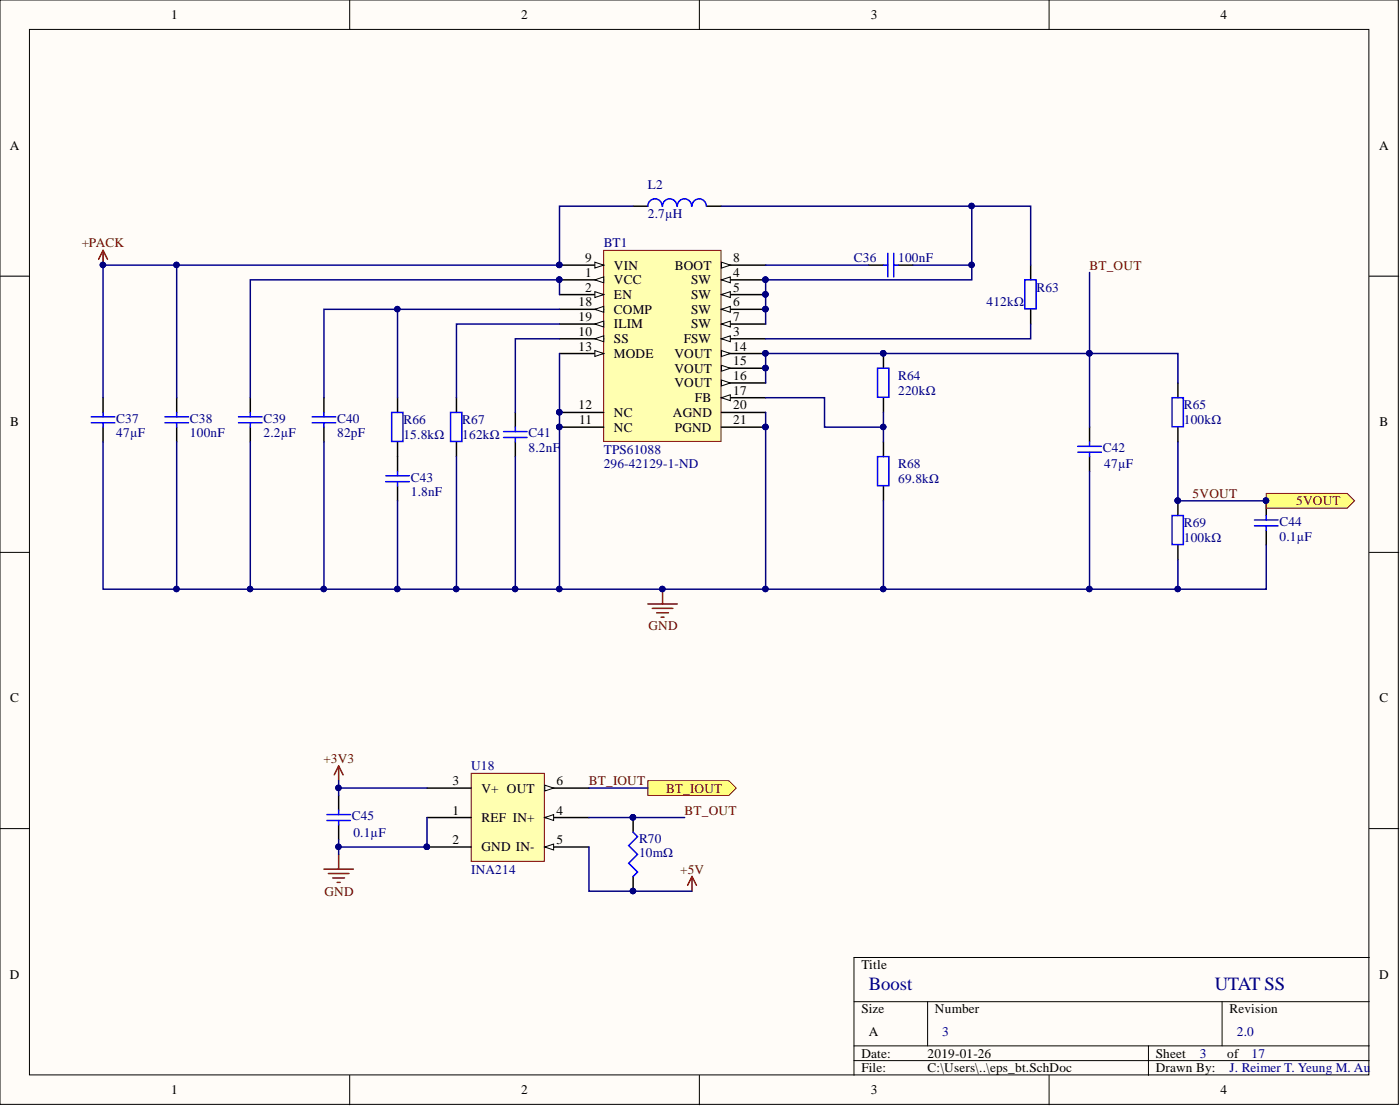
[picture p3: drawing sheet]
<svg xmlns="http://www.w3.org/2000/svg" width="241mm" height="190mm" viewBox="0 0 241 190" stroke-linecap="round" stroke-linejoin="round" font-family="sans-serif">
<defs><g id="words">
<g font-size="3.2" fill="#000080">
<text x="149.7" y="170.6">Boost</text>
<text x="209.4" y="170.6">UTAT SS</text>
</g>
<g font-size="2.3">
<text x="29.5" y="3.3">1</text>
<text x="89.8" y="3.3">2</text>
<text x="150.1" y="3.3">3</text>
<text x="210.4" y="3.3">4</text>
<text x="1.7" y="25.8">A</text>
<text x="237.7" y="25.8">A</text>
<text x="100.8" y="47.7">1</text>
<text x="100.8" y="45.2">9</text>
<text x="105.8" y="46.4">VIN</text>
<text x="116.3" y="46.4">BOOT</text>
<text x="126.4" y="47.7">4</text>
<text x="126.4" y="45.2">8</text>
<text x="99.7" y="52.8">18</text>
<text x="100.8" y="50.2">2</text>
<text x="105.8" y="49">VCC</text>
<text x="105.8" y="51.5">EN</text>
<text x="119.1" y="49">SW</text>
<text x="119.1" y="51.5">SW</text>
<text x="126.4" y="50.2">5</text>
<text x="126.4" y="52.8">6</text>
<text x="99.7" y="57.8">10</text>
<text x="99.7" y="55.3">19</text>
<text x="105.8" y="59.1">SS</text>
<text x="105.8" y="54">COMP</text>
<text x="105.8" y="56.6">ILIM</text>
<text x="117.8" y="59.1">FSW</text>
<text x="119.1" y="54">SW</text>
<text x="119.1" y="56.6">SW</text>
<text x="126.4" y="57.8">3</text>
<text x="126.4" y="55.3">7</text>
<text x="99.7" y="60.4">13</text>
<text x="105.8" y="61.7">MODE</text>
<text x="116.2" y="61.7">VOUT</text>
<text x="116.2" y="64.2">VOUT</text>
<text x="126.4" y="60.4">14</text>
<text x="126.4" y="62.9">15</text>
<text x="126.4" y="65.5">16</text>
<text x="99.7" y="70.5">12</text>
<text x="105.8" y="71.8">NC</text>
<text x="116" y="71.8">AGND</text>
<text x="116.2" y="66.7">VOUT</text>
<text x="119.8" y="69.3">FB</text>
<text x="126.4" y="68">17</text>
<text x="126.4" y="70.5">20</text>
<text x="1.8" y="73.4">B</text>
<text x="99.8" y="73.1">11</text>
<text x="105.8" y="74.3">NC</text>
<text x="116.3" y="74.3">PGND</text>
<text x="126.4" y="73.1">21</text>
<text x="237.8" y="73.4">B</text>
<text x="1.8" y="120.9">C</text>
<text x="237.8" y="120.9">C</text>
<text x="78" y="135.2">3</text>
<text x="83" y="136.5">V+ OUT</text>
<text x="95.9" y="135.2">6</text>
<text x="78" y="140.3">1</text>
<text x="83" y="141.6">REF IN+</text>
<text x="95.9" y="140.3">4</text>
<text x="78" y="145.4">2</text>
<text x="83" y="146.7">GND IN-</text>
<text x="95.9" y="145.4">5</text>
<text x="148.5" y="167">Title</text>
<text x="1.7" y="168.6">D</text>
<text x="237.7" y="168.6">D</text>
<text x="148.5" y="174.6">Size</text>
<text x="149.7" y="178.4">A</text>
<text x="161.1" y="174.6">Number</text>
<text x="211.9" y="174.6">Revision</text>
<text x="148.5" y="182.2">Date:</text>
<text x="148.5" y="184.7">File:</text>
<text x="159.9" y="182.2">2019-01-26</text>
<text x="159.9" y="184.7">C:\Users\..\eps_bt.SchDoc</text>
<text x="199.2" y="182.2">Sheet</text>
<text x="199.2" y="184.7">Drawn By:</text>
<text x="211.5" y="182.2">of</text>
<text x="29.5" y="188.5">1</text>
<text x="89.8" y="188.5">2</text>
<text x="150.1" y="188.5">3</text>
<text x="210.4" y="188.5">4</text>
</g>
<g font-size="2.3" fill="#000080">
<text x="111.7" y="32.5">L2</text>
<text x="111.7" y="37.5">2.7µH</text>
<text x="104" y="42.6">BT1</text>
<text x="147.2" y="45.2">C36</text>
<text x="154.8" y="45.2">100nF</text>
<text x="170" y="52.8">412kΩ</text>
<text x="178.7" y="50.2">R63</text>
<text x="154.8" y="65.5">R64</text>
<text x="154.8" y="68">220kΩ</text>
<text x="204" y="70.5">R65</text>
<text x="20" y="72.8">C37</text>
<text x="20" y="75.4">47µF</text>
<text x="32.7" y="72.8">C38</text>
<text x="32.7" y="75.4">100nF</text>
<text x="45.4" y="72.8">C39</text>
<text x="45.4" y="75.4">2.2µF</text>
<text x="58.1" y="72.8">C40</text>
<text x="58.1" y="75.4">82pF</text>
<text x="69.5" y="73.1">R66</text>
<text x="69.5" y="75.6">15.8kΩ</text>
<text x="79.7" y="73.1">R67</text>
<text x="79.7" y="75.6">162kΩ</text>
<text x="91.1" y="75.4">C41</text>
<text x="91.1" y="77.9">8.2nF</text>
<text x="190.1" y="77.9">C42</text>
<text x="204" y="73.1">100kΩ</text>
<text x="70.8" y="83">C43</text>
<text x="104" y="80.7">296-42129-1-ND</text>
<text x="104" y="78.1">TPS61088</text>
<text x="154.8" y="80.7">R68</text>
<text x="154.8" y="83.2">69.8kΩ</text>
<text x="190.3" y="80.7">47µF</text>
<text x="70.8" y="85.5">1.8nF</text>
<text x="204" y="90.8">R69</text>
<text x="204" y="93.4">100kΩ</text>
<text x="220.5" y="90.6">C44</text>
<text x="220.5" y="93.1">0.1µF</text>
<text x="81.2" y="132.7">U18</text>
<text x="60.7" y="141.3">C45</text>
<text x="60.9" y="144.1">0.1µF</text>
<text x="110.1" y="145.1">R70</text>
<text x="110.1" y="147.7">10mΩ</text>
<text x="81.2" y="150.5">INA214</text>
<text x="162.4" y="178.4">3</text>
<text x="213.2" y="178.4">2.0</text>
<text x="206.8" y="182.2">3</text>
<text x="211.9" y="184.7">J. Reimer T. Yeung M. Au</text>
<text x="215.7" y="182.2">17</text>
</g>
<g font-size="2.3" fill="#800000">
<text x="14.1" y="42.6">+PACK</text>
<text x="187.8" y="46.4">BT_OUT</text>
<text x="205.6" y="85.8">5VOUT</text>
<text x="223.4" y="87">5VOUT</text>
<text x="111.7" y="108.6">GND</text>
<text x="55.7" y="131.4">+3V3</text>
<text x="101.5" y="135.2">BT_IOUT</text>
<text x="114.8" y="136.5">BT_IOUT</text>
<text x="118" y="140.3">BT_OUT</text>
<text x="55.9" y="154.3">GND</text>
<text x="117.2" y="150.5">+5V</text>
</g>
</g></defs>
<g fill="#fffcf8" stroke="#000" stroke-width=".17">
<path d="M0 0h241v190.2h-241z"/>
<path d="M5.1 5.1h230.8v180h-230.8z"/>
</g>
<g fill="none" stroke="#000" stroke-width=".17">
<path d="M60.3 0v5.1M120.5 0v5.1M180.8 0v5.1M0 47.6h5.1M236 47.6h5.1M0 95.1h5.1M236 95.1h5.1M0 142.7h5.1M236 142.7h5.1M147.2 172.5h88.8M159.9 172.5v7.6M210.6 172.5v7.6"/>
<path d="M236 164.9h-88.8v20.3M60.3 185.2v5.1M120.5 185.2v5.1M147.2 180.1h88.8M147.2 182.7h88.8M180.8 185.2v5.1M197.9 180.1v5.1"/>
</g>
<path d="M17.8 43.1l-.8 1.6M17.8 43.1l.7 1.6M17.8 43.1v2.6" fill="none" stroke="#800000" stroke-width=".25"/>
<circle cx="17.7" cy="45.6" r=".47" fill="#000080" stroke="#000080" stroke-width=".17"/>
<path d="M104 43.1h20.3v32.9h-20.3z" fill="#ffffb0" stroke="#800000" stroke-width=".17"/>
<path d="M96.4 48.2h7.6" fill="none" stroke="#000" stroke-width=".25"/>
<path d="M102.5 48.2l1.5-.5v1z" fill="#fffcf8"/>
<path d="M102.5 48.2l1.5-.5v1z" fill="none" stroke="#000" stroke-width=".17"/>
<circle cx="96.4" cy="48.2" r=".47" fill="#000080" stroke="#000080" stroke-width=".17"/>
<path d="M96.4 50.7h7.6" fill="none" stroke="#000" stroke-width=".25"/>
<path d="M102.5 50.2l1.5 .5-1.5 .5z" fill="#fffcf8"/>
<path d="M102.5 50.2l1.5 .5-1.5 .5z" fill="none" stroke="#000" stroke-width=".17"/>
<path d="M124.3 58.4h7.7" fill="none" stroke="#000" stroke-width=".25"/>
<path d="M124.3 58.4l1.6-.6v1.1z" fill="#fffcf8"/>
<path d="M124.3 58.4l1.6-.6v1.1z" fill="none" stroke="#000" stroke-width=".17"/>
<path d="M124.3 48.2h7.7" fill="none" stroke="#000" stroke-width=".25"/>
<path d="M124.3 48.2l1.6-.5v1z" fill="#fffcf8"/>
<path d="M124.3 48.2l1.6-.5v1z" fill="none" stroke="#000" stroke-width=".17"/>
<circle cx="131.9" cy="48.2" r=".47" fill="#000080" stroke="#000080" stroke-width=".17"/>
<path d="M124.3 50.7h7.7" fill="none" stroke="#000" stroke-width=".25"/>
<path d="M124.3 50.7l1.6-.5v1z" fill="#fffcf8"/>
<path d="M124.3 50.7l1.6-.5v1z" fill="none" stroke="#000" stroke-width=".17"/>
<circle cx="131.9" cy="50.7" r=".47" fill="#000080" stroke="#000080" stroke-width=".17"/>
<path d="M124.3 53.3h7.7" fill="none" stroke="#000" stroke-width=".25"/>
<path d="M124.3 53.3l1.6-.5v1z" fill="#fffcf8"/>
<path d="M124.3 53.3l1.6-.5v1z" fill="none" stroke="#000" stroke-width=".17"/>
<circle cx="131.9" cy="53.2" r=".47" fill="#000080" stroke="#000080" stroke-width=".17"/>
<path d="M124.3 55.8h7.7" fill="none" stroke="#000" stroke-width=".25"/>
<path d="M124.3 55.8l1.6-.5v1z" fill="#fffcf8"/>
<path d="M124.3 55.8l1.6-.5v1z" fill="none" stroke="#000" stroke-width=".17"/>
<path d="M124.3 45.7h7.7" fill="none" stroke="#000" stroke-width=".25"/>
<path d="M124.3 45.2l1.6 .5-1.6 .5z" fill="#fffcf8"/>
<path d="M124.3 45.2l1.6 .5-1.6 .5z" fill="none" stroke="#000" stroke-width=".17"/>
<path d="M96.4 45.7h7.6" fill="none" stroke="#000" stroke-width=".25"/>
<path d="M102.5 45.2l1.5 .5-1.5 .5z" fill="#fffcf8"/>
<path d="M102.5 45.2l1.5 .5-1.5 .5z" fill="none" stroke="#000" stroke-width=".17"/>
<circle cx="96.4" cy="45.6" r=".47" fill="#000080" stroke="#000080" stroke-width=".17"/>
<path d="M96.4 58.4h7.6" fill="none" stroke="#000" stroke-width=".25"/>
<path d="M102.5 58.4l1.5-.6v1.1z" fill="#fffcf8"/>
<path d="M102.5 58.4l1.5-.6v1.1z" fill="none" stroke="#000" stroke-width=".17"/>
<path d="M96.4 73.6h7.6M96.4 71h7.6M96.4 60.9h7.6" fill="none" stroke="#000" stroke-width=".25"/>
<g fill="#000080" stroke="#000080" stroke-width=".17">
<circle cx="96.4" cy="73.5" r=".47"/>
<circle cx="96.4" cy="71" r=".47"/>
</g>
<path d="M102.5 60.4l1.5 .5-1.5 .5z" fill="#fffcf8"/>
<path d="M102.5 60.4l1.5 .5-1.5 .5z" fill="none" stroke="#000" stroke-width=".17"/>
<path d="M124.3 60.9h7.7" fill="none" stroke="#000" stroke-width=".25"/>
<path d="M124.3 60.4l1.6 .5-1.6 .5z" fill="#fffcf8"/>
<path d="M124.3 60.4l1.6 .5-1.6 .5z" fill="none" stroke="#000" stroke-width=".17"/>
<circle cx="131.9" cy="60.9" r=".47" fill="#000080" stroke="#000080" stroke-width=".17"/>
<path d="M124.3 63.4h7.7" fill="none" stroke="#000" stroke-width=".25"/>
<path d="M124.3 62.9l1.6 .5-1.6 .5z" fill="#fffcf8"/>
<path d="M124.3 62.9l1.6 .5-1.6 .5z" fill="none" stroke="#000" stroke-width=".17"/>
<circle cx="131.9" cy="63.4" r=".47" fill="#000080" stroke="#000080" stroke-width=".17"/>
<path d="M124.3 66h7.7" fill="none" stroke="#000" stroke-width=".25"/>
<path d="M124.3 65.5l1.6 .5-1.6 .5z" fill="#fffcf8"/>
<path d="M124.3 65.5l1.6 .5-1.6 .5z" fill="none" stroke="#000" stroke-width=".17"/>
<path d="M124.3 68.5h7.7" fill="none" stroke="#000" stroke-width=".25"/>
<path d="M124.3 68.5l1.6-.5v1z" fill="#fffcf8"/>
<path d="M124.3 68.5l1.6-.5v1z" fill="none" stroke="#000" stroke-width=".17"/>
<path d="M96.4 53.3h7.6" fill="none" stroke="#000" stroke-width=".25"/>
<path d="M102.5 53.3l1.5-.5v1z" fill="#fffcf8"/>
<path d="M102.5 53.3l1.5-.5v1z" fill="none" stroke="#000" stroke-width=".17"/>
<path d="M96.4 55.8h7.6" fill="none" stroke="#000" stroke-width=".25"/>
<path d="M102.5 55.8l1.5-.5v1z" fill="#fffcf8"/>
<path d="M102.5 55.8l1.5-.5v1z" fill="none" stroke="#000" stroke-width=".17"/>
<g fill="none" stroke="#000" stroke-width=".25">
<path d="M109.1 35.5h2.6M121.8 35.5h2.5M149.7 45.7h2.6M154.8 45.7h2.5M177.6 45.7v2.5M177.6 53.3v2.5M17.8 68.5v2.5M17.8 73.6v2.5M30.5 68.5v2.5M30.5 73.6v2.5M43.1 68.5v2.5M43.1 73.6v2.5"/>
<path d="M55.8 68.5v2.5M55.8 73.6v2.5M68.5 68.5v2.5M68.5 76.1v5.1M78.7 68.5v2.5M78.7 76.1v2.6M88.8 71v2.6M88.8 76.1v2.6M124.3 71h7.7M124.3 73.6h7.7M152.3 60.9v2.5M152.3 68.5v2.5"/>
<path d="M152.3 76.1v2.6M187.8 73.6v2.5M187.8 78.7v2.5M203 66v2.5M203 73.6v2.5M68.5 83.7v2.6M152.3 83.7v2.6M203 86.3v2.5M203 93.9v2.5M218.2 86.3v2.5M218.2 91.3v2.6"/>
</g>
<g fill="#000080" stroke="#000080" stroke-width=".17">
<circle cx="131.9" cy="73.5" r=".47"/>
<circle cx="96.4" cy="48.2" r=".47"/>
<circle cx="131.9" cy="48.2" r=".47"/>
<circle cx="131.9" cy="50.7" r=".47"/>
<circle cx="131.9" cy="53.2" r=".47"/>
<circle cx="96.4" cy="45.6" r=".47"/>
<circle cx="96.4" cy="73.5" r=".47"/>
<circle cx="96.4" cy="71" r=".47"/>
<circle cx="131.9" cy="60.9" r=".47"/>
<circle cx="131.9" cy="63.4" r=".47"/>
<circle cx="114.2" cy="101.4" r=".47"/>
<circle cx="152.2" cy="60.9" r=".47"/>
<circle cx="203" cy="86.2" r=".47"/>
<circle cx="218.2" cy="86.2" r=".47"/>
</g>
<path d="M111.7 104h5M112.4 104.8h3.6M113.2 105.5h2M113.9 106.3h.6M114.2 101.5v2.5" fill="none" stroke="#800000" stroke-width=".25"/>
<g fill="none" stroke="#00f" stroke-width=".25">
<path d="M114.1 35.5a1.23 1.23 0 0 0-1.2-1.3 1.23 1.23 0 0 0-1.2 1.3M116.7 35.5a1.23 1.23 0 0 0-1.3-1.3 1.23 1.23 0 0 0-1.2 1.3M119.2 35.5a1.23 1.23 0 0 0-1.2-1.3 1.23 1.23 0 0 0-1.3 1.3M121.7 35.5a1.23 1.23 0 0 0-1.2-1.3 1.23 1.23 0 0 0-1.2 1.3M152.3 45.7h.7M153 43.6v4.1M154 43.6v4.1M154 45.7h.8M176.6 48.2h2v5h-2zM15.7 71.8h4.1M15.7 72.8h4.1M17.8 71v.8"/>
<path d="M17.8 72.8v.8M28.4 71.8h4.1M28.4 72.8h4.1M30.5 71v.8M30.5 72.8v.8M41.1 71.8h4.1M41.1 72.8h4.1M43.1 71v.8M43.1 72.8v.8M53.8 71.8h4.1M53.8 72.8h4.1M55.8 71v.8"/>
<path d="M55.8 72.8v.8M67.5 71h2v5h-2zM77.7 71h1.9v5h-1.9zM86.8 74.3h4.1M86.8 75.4h4.1M88.8 73.6v.7M88.8 75.4v.7M151.3 63.4h1.9v5h-1.9zM151.3 78.7h1.9v5h-1.9zM185.8 76.9h4M185.8 77.9h4M187.8 76.1v.8"/>
<path d="M187.8 77.9v.8M202 68.5h2v5h-2zM66.5 82h4M66.5 83h4M68.5 81.2v.8M68.5 83v.7M202 88.8h2v5h-2zM216.2 90.6h4.1M216.2 89.6h4.1M218.2 88.8v.8M218.2 90.6v.7"/>
</g>
<path d="M218.2 85h14l1.3 1.3-1.3 1.2h-14z" fill-rule="evenodd" fill="#ffff80" stroke="#800000" stroke-width=".17"/>
<circle cx="218.2" cy="86.2" r=".47" fill="#000080" stroke="#000080" stroke-width=".17"/>
<path d="M119.3 151l-.8 1.5M119.3 151l.7 1.5M119.3 151v2.5" fill="none" stroke="#800000" stroke-width=".25"/>
<path d="M111.7 134.5h13.9l1.3 1.2-1.3 1.3h-13.9z" fill-rule="evenodd" fill="#ffff80" stroke="#800000" stroke-width=".17"/>
<path d="M81.2 133.2h12.6v15.2h-12.6z" fill="#ffffb0" stroke="#800000" stroke-width=".17"/>
<path d="M73.6 135.7h7.6M73.6 140.8h7.6M73.6 145.9h7.6M93.9 140.8h7.6" fill="none" stroke="#000" stroke-width=".25"/>
<circle cx="73.6" cy="145.9" r=".47" fill="#000080" stroke="#000080" stroke-width=".17"/>
<path d="M93.9 140.8l1.5-.5v1z" fill="#fffcf8"/>
<path d="M93.9 140.8l1.5-.5v1z" fill="none" stroke="#000" stroke-width=".17"/>
<path d="M93.9 145.9h7.6" fill="none" stroke="#000" stroke-width=".25"/>
<path d="M93.9 145.9l1.5-.5v1z" fill="#fffcf8"/>
<path d="M93.9 145.9l1.5-.5v1z" fill="none" stroke="#000" stroke-width=".17"/>
<path d="M93.9 135.7h7.6" fill="none" stroke="#000" stroke-width=".25"/>
<path d="M93.9 135.2l1.5 .5-1.5 .5z" fill="#fffcf8"/>
<path d="M93.9 135.2l1.5 .5-1.5 .5z" fill="none" stroke="#000" stroke-width=".17"/>
<g fill="#000080" stroke="#000080" stroke-width=".17">
<circle cx="73.6" cy="145.9" r=".47"/>
<circle cx="109.1" cy="140.8" r=".47"/>
<circle cx="109.1" cy="153.5" r=".47"/>
<circle cx="131.9" cy="73.5" r=".47"/>
<circle cx="131.9" cy="101.4" r=".47"/>
<circle cx="88.8" cy="101.4" r=".47"/>
<circle cx="78.6" cy="101.4" r=".47"/>
<circle cx="68.5" cy="53.2" r=".47"/>
<circle cx="68.5" cy="101.4" r=".47"/>
<circle cx="55.8" cy="101.4" r=".47"/>
<circle cx="96.4" cy="48.2" r=".47"/>
<circle cx="43.1" cy="101.4" r=".47"/>
<circle cx="30.4" cy="101.4" r=".47"/>
<circle cx="30.4" cy="45.6" r=".47"/>
<circle cx="17.7" cy="45.6" r=".47"/>
<circle cx="167.5" cy="45.6" r=".47"/>
<circle cx="167.5" cy="35.5" r=".47"/>
<circle cx="96.4" cy="45.6" r=".47"/>
<circle cx="131.9" cy="53.2" r=".47"/>
<circle cx="131.9" cy="50.7" r=".47"/>
<circle cx="131.9" cy="48.2" r=".47"/>
<circle cx="152.2" cy="101.4" r=".47"/>
<circle cx="131.9" cy="63.4" r=".47"/>
<circle cx="131.9" cy="60.9" r=".47"/>
<circle cx="152.2" cy="60.9" r=".47"/>
<circle cx="187.8" cy="60.9" r=".47"/>
<circle cx="187.8" cy="101.4" r=".47"/>
<circle cx="203" cy="101.4" r=".47"/>
<circle cx="203" cy="86.2" r=".47"/>
<circle cx="218.2" cy="86.2" r=".47"/>
<circle cx="96.4" cy="101.4" r=".47"/>
<circle cx="114.2" cy="101.4" r=".47"/>
<circle cx="96.4" cy="71" r=".47"/>
<circle cx="96.4" cy="73.5" r=".47"/>
<circle cx="152.2" cy="73.5" r=".47"/>
<circle cx="58.3" cy="145.9" r=".47"/>
<circle cx="58.3" cy="135.7" r=".47"/>
</g>
<path d="M58.4 137v2.5M58.4 142.1v2.5M109.1 140.8v2.6M109.1 151v2.5" fill="none" stroke="#000" stroke-width=".25"/>
<path d="M58.4 139.5v.8M56.3 141.3h4.1M56.3 140.3h4.1M58.4 141.3v.8M109.1 143.4l.8 .7-1.5 1.5 1.5 1.6-1.5 1.5 1.5 1.5-.8 .8" fill="none" stroke="#00f" stroke-width=".25"/>
<path d="M58.4 131.9v2.6M58.4 131.9l-.8 1.6M58.4 131.9l.7 1.6M55.8 149.7h5.1M56.6 150.5h3.5M57.4 151.2h2M58.1 152h.5M58.4 147.2v2.5" fill="none" stroke="#800000" stroke-width=".25"/>
<g fill="none" stroke="#000080" stroke-width=".25">
<path d="M109.1 35.5h-12.7v10.2h-65.9v22.8M124.3 35.5h43.2v10.2h-10.2M167.5 35.5h10.1v10.2M30.5 45.7h-12.7v22.8M68.5 53.3h-12.7v15.2M96.4 58.4h-7.6v12.6M96.4 55.8h-17.7v12.7M96.4 53.3h-27.9v15.2M96.4 50.7v-2.5h-53.3v20.3M132 45.7h17.7M167.5 45.7v2.5h-35.5v7.6M177.6 55.8v2.6h-45.6"/>
<path d="M187.8 46.9v14h15.2v5.1M17.8 76.1v25.4h170v-20.3M30.5 76.1v25.4M43.1 76.1v25.4M55.8 76.1v25.4M78.7 78.7v22.8M88.8 78.7v22.8M96.4 60.9v40.6M132 71v30.5M132 66v-5.1h55.8v12.7M132 68.5h10.1v5.1h10.2v-2.6M152.3 73.6v2.5"/>
<path d="M203 76.1v10.2h15.2M68.5 86.3v15.2M152.3 86.3v15.2M203 96.4v5.1h-15.2M218.2 93.9v7.6h-15.2M58.4 134.5v1.2M73.6 135.7h-15.2v1.3M101.5 135.7h10.2M58.4 144.6v1.3M73.6 140.8v5.1h-15.2v1.3M101.5 145.9v7.6h17.8M101.5 140.8h16.5"/>
</g>
<use href="#words"/>
</svg>
